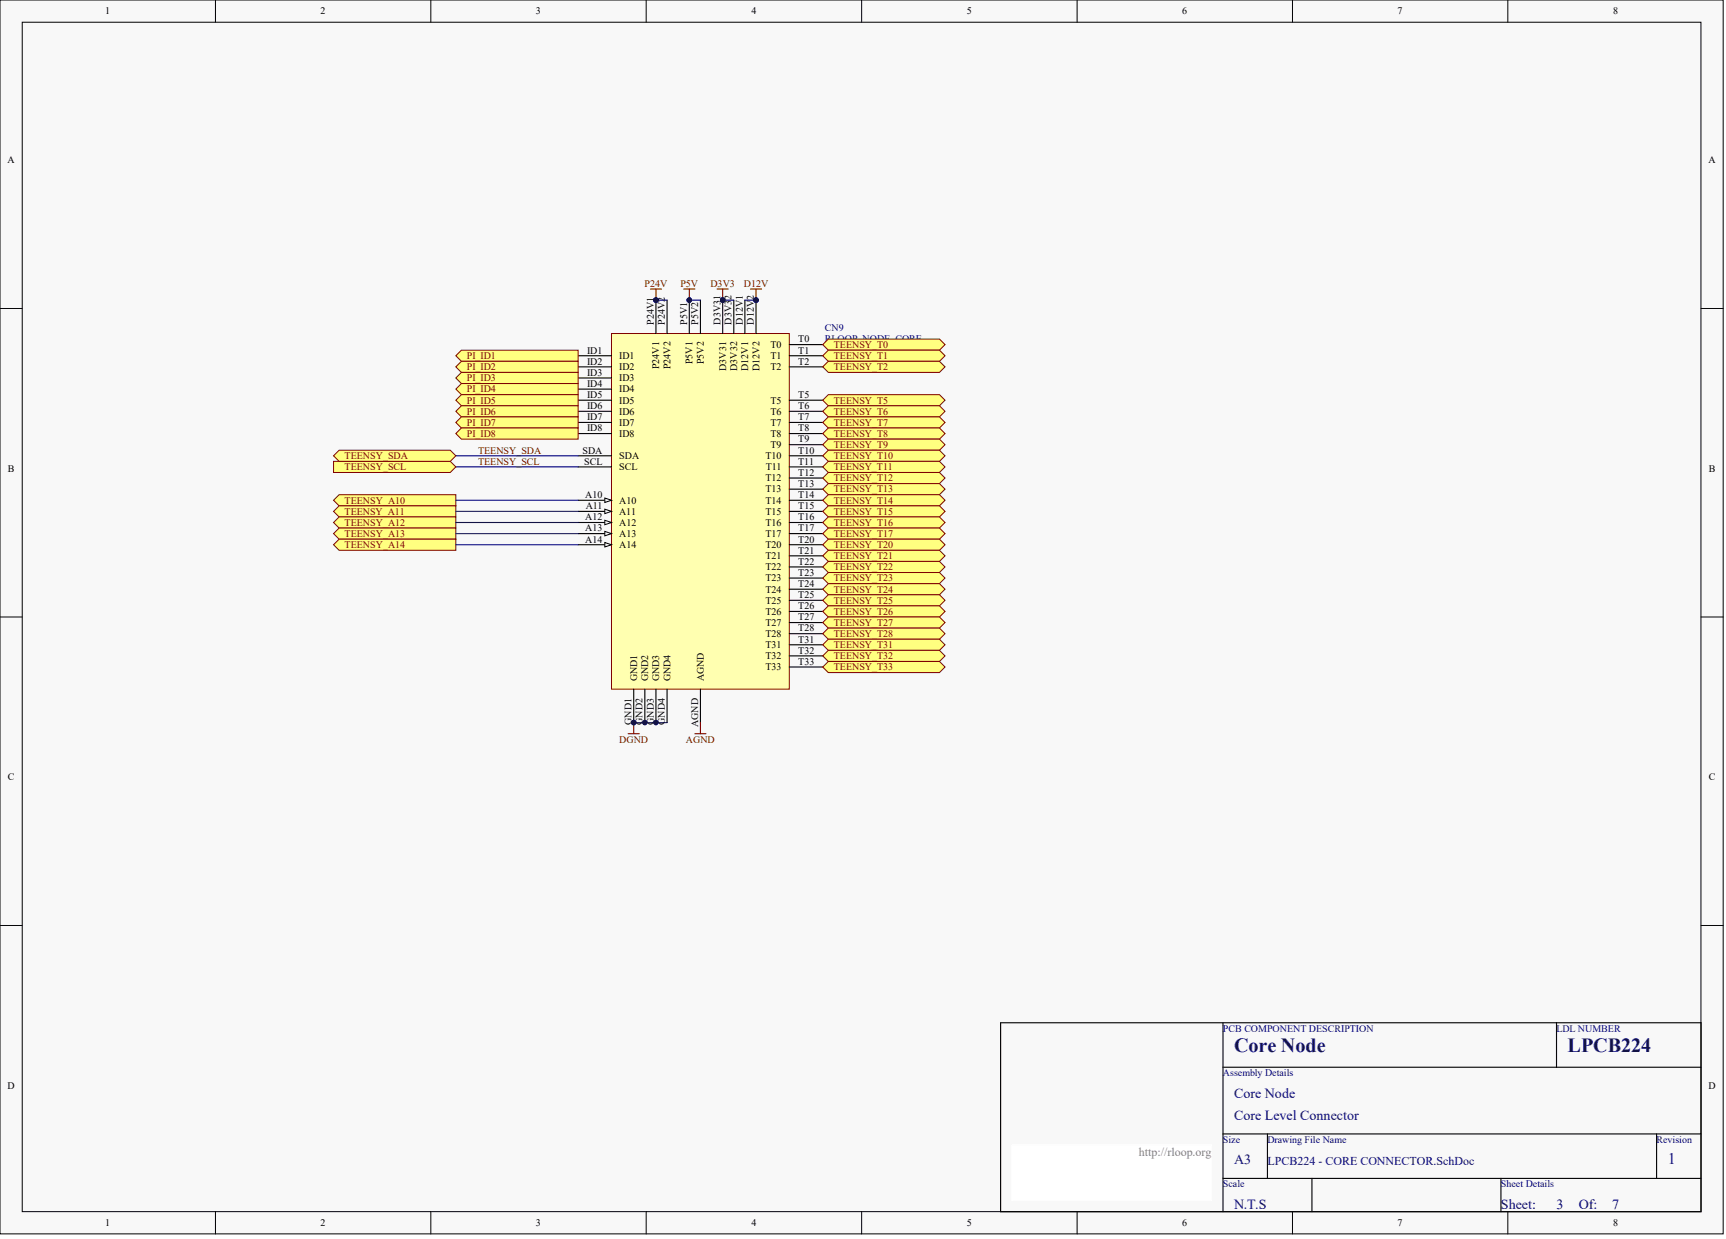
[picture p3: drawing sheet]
<svg xmlns="http://www.w3.org/2000/svg" width="656mm" height="471mm" viewBox="0 0 656 471" stroke-linecap="round" stroke-linejoin="round" font-family="sans-serif">
<defs><g id="words">
<g font-size="7.6" fill="#000080">
<text x="469.2" y="399.8">Core Node</text>
<text x="596" y="399.8">LPCB224</text>
</g>
<text font-size="6.1" fill="#000080" x="634" y="442.4">1</text>
<g font-size="5.3" fill="#000080">
<text x="469.2" y="417.2">Core Node</text>
<text x="469.2" y="425.7">Core Level Connector</text>
<text x="469.2" y="442.6">A3</text>
<text x="469.2" y="459.5">N.T.S</text>
<text x="570.6" y="459.5">Sheet:</text>
<text x="591.7" y="459.5">3</text>
<text x="600.2" y="459.5">Of:</text>
<text x="612.9" y="459.5">7</text>
</g>
<text font-size="4.6" fill="#808080" x="432.9" y="439.3">http://rloop.org</text>
<text font-size="4.6" fill="#000080" x="481.8" y="442.7">LPCB224 - CORE CONNECTOR.SchDoc</text>
<g font-size="3.8">
<text x="40" y="5.5">1</text>
<text x="121.9" y="5.5">2</text>
<text x="203.8" y="5.5">3</text>
<text x="285.7" y="5.5">4</text>
<text x="367.6" y="5.5">5</text>
<text x="449.5" y="5.5">6</text>
<text x="531.3" y="5.5">7</text>
<text x="613.3" y="5.5">8</text>
<text x="2.8" y="62">A</text>
<text x="649.5" y="62">A</text>
<text x="278.1" y="114.1" transform="rotate(-90 278.1 114.1)">2</text>
<text x="286.6" y="114.1" transform="rotate(-90 286.6 114.1)">2</text>
<text x="248.5" y="123.4" transform="rotate(-90 248.5 123.4)">P24V1</text>
<text x="252.8" y="123.4" transform="rotate(-90 252.8 123.4)">P24V2</text>
<text x="261.2" y="123.4" transform="rotate(-90 261.2 123.4)">P5V1</text>
<text x="265.4" y="123.4" transform="rotate(-90 265.4 123.4)">P5V2</text>
<text x="273.9" y="123.4" transform="rotate(-90 273.9 123.4)">D3V31</text>
<text x="278.1" y="123.4" transform="rotate(-90 278.1 123.4)">D3V3</text>
<text x="282.3" y="123.4" transform="rotate(-90 282.3 123.4)">D12V1</text>
<text x="286.6" y="123.4" transform="rotate(-90 286.6 123.4)">D12V</text>
<text x="303.5" y="130.2">T0</text>
<text x="223.2" y="134.4">ID1</text>
<text x="235.4" y="136.5">ID1</text>
<text x="292.9" y="132.3">T0</text>
<text x="292.9" y="136.5">T1</text>
<text x="303.5" y="134.4">T1</text>
<text x="223.2" y="138.6">ID2</text>
<text x="223.2" y="142.8">ID3</text>
<text x="235.4" y="140.7">ID2</text>
<text x="250.6" y="140.3" transform="rotate(-90 250.6 140.3)">P24V1</text>
<text x="254.9" y="140.3" transform="rotate(-90 254.9 140.3)">P24V2</text>
<text x="263.3" y="138.4" transform="rotate(-90 263.3 138.4)">P5V1</text>
<text x="267.5" y="138.4" transform="rotate(-90 267.5 138.4)">P5V2</text>
<text x="276" y="141" transform="rotate(-90 276 141)">D3V31</text>
<text x="280.2" y="141" transform="rotate(-90 280.2 141)">D3V32</text>
<text x="284.5" y="141" transform="rotate(-90 284.5 141)">D12V1</text>
<text x="288.7" y="141" transform="rotate(-90 288.7 141)">D12V2</text>
<text x="292.9" y="140.7">T2</text>
<text x="303.5" y="138.6">T2</text>
<text x="223.2" y="147.1">ID4</text>
<text x="235.4" y="144.9">ID3</text>
<text x="235.4" y="149.2">ID4</text>
<text x="223.2" y="151.3">ID5</text>
<text x="223.2" y="155.5">ID6</text>
<text x="235.4" y="153.4">ID5</text>
<text x="292.9" y="153.4">T5</text>
<text x="303.5" y="151.3">T5</text>
<text x="303.5" y="155.5">T6</text>
<text x="223.2" y="159.7">ID7</text>
<text x="235.4" y="157.6">ID6</text>
<text x="235.4" y="161.8">ID7</text>
<text x="292.9" y="157.6">T6</text>
<text x="292.9" y="161.8">T7</text>
<text x="303.5" y="159.7">T7</text>
<text x="223.2" y="164">ID8</text>
<text x="235.4" y="166.1">ID8</text>
<text x="292.9" y="166.1">T8</text>
<text x="303.5" y="164">T8</text>
<text x="221.4" y="172.4">SDA</text>
<text x="292.9" y="170.3">T9</text>
<text x="303.5" y="168.2">T9</text>
<text x="303.5" y="172.4">T10</text>
<text x="3" y="179.3">B</text>
<text x="222.1" y="176.6">SCL</text>
<text x="235.4" y="174.5">SDA</text>
<text x="235.4" y="178.7">SCL</text>
<text x="291" y="174.5">T10</text>
<text x="291.1" y="178.7">T11</text>
<text x="303.5" y="176.6">T11</text>
<text x="649.6" y="179.3">B</text>
<text x="291" y="183">T12</text>
<text x="303.5" y="180.9">T12</text>
<text x="303.5" y="185.1">T13</text>
<text x="222.5" y="189.3">A10</text>
<text x="235.4" y="191.4">A10</text>
<text x="291" y="187.2">T13</text>
<text x="291" y="191.4">T14</text>
<text x="303.5" y="189.3">T14</text>
<text x="222.5" y="197.8">A12</text>
<text x="222.7" y="193.5">A11</text>
<text x="235.4" y="195.7">A11</text>
<text x="291" y="195.7">T15</text>
<text x="303.5" y="193.5">T15</text>
<text x="303.5" y="197.8">T16</text>
<text x="222.5" y="202">A13</text>
<text x="235.4" y="199.9">A12</text>
<text x="291" y="199.9">T16</text>
<text x="303.5" y="202">T17</text>
<text x="222.5" y="206.2">A14</text>
<text x="235.4" y="204.1">A13</text>
<text x="235.4" y="208.3">A14</text>
<text x="291" y="204.1">T17</text>
<text x="291" y="208.3">T20</text>
<text x="303.5" y="206.2">T20</text>
<text x="291" y="212.6">T21</text>
<text x="303.5" y="210.4">T21</text>
<text x="303.5" y="214.7">T22</text>
<text x="291" y="216.8">T22</text>
<text x="291" y="221">T23</text>
<text x="303.5" y="218.9">T23</text>
<text x="291" y="225.2">T24</text>
<text x="303.5" y="223.1">T24</text>
<text x="303.5" y="227.3">T25</text>
<text x="291" y="229.5">T25</text>
<text x="291" y="233.7">T26</text>
<text x="303.5" y="231.6">T26</text>
<text x="291" y="237.9">T27</text>
<text x="303.5" y="235.8">T27</text>
<text x="291" y="242.1">T28</text>
<text x="303.5" y="240">T28</text>
<text x="303.5" y="244.2">T31</text>
<text x="291" y="246.4">T31</text>
<text x="291" y="250.6">T32</text>
<text x="303.5" y="248.5">T32</text>
<text x="291" y="254.8">T33</text>
<text x="303.5" y="252.7">T33</text>
<text x="242.2" y="259" transform="rotate(-90 242.2 259)">GND1</text>
<text x="246.4" y="259" transform="rotate(-90 246.4 259)">GND2</text>
<text x="250.6" y="259" transform="rotate(-90 250.6 259)">GND3</text>
<text x="254.9" y="259" transform="rotate(-90 254.9 259)">GND4</text>
<text x="267.5" y="259" transform="rotate(-90 267.5 259)">AGND</text>
<text x="240.1" y="275.6" transform="rotate(-90 240.1 275.6)">GND1</text>
<text x="244.3" y="275.6" transform="rotate(-90 244.3 275.6)">GND2</text>
<text x="248.5" y="275.6" transform="rotate(-90 248.5 275.6)">GND3</text>
<text x="252.8" y="275.6" transform="rotate(-90 252.8 275.6)">GND4</text>
<text x="265.4" y="276.4" transform="rotate(-90 265.4 276.4)">AGND</text>
<text x="3" y="296.6">C</text>
<text x="649.6" y="296.6">C</text>
<text x="2.8" y="413.8">D</text>
<text x="649.5" y="413.8">D</text>
<text x="40" y="466.1">1</text>
<text x="121.9" y="466.1">2</text>
<text x="203.8" y="466.1">3</text>
<text x="285.7" y="466.1">4</text>
<text x="367.6" y="466.1">5</text>
<text x="449.5" y="466.1">6</text>
<text x="531.3" y="466.1">7</text>
<text x="613.3" y="466.1">8</text>
</g>
<g font-size="3.8" fill="#800000">
<text x="245" y="109">P24V</text>
<text x="258.7" y="109">P5V</text>
<text x="270.1" y="109">D3V3</text>
<text x="282.8" y="109">D12V</text>
<text x="177.5" y="136.5">PI_ID1</text>
<text x="317" y="132.3">TEENSY_T0</text>
<text x="317" y="136.5">TEENSY_T1</text>
<text x="177.5" y="140.7">PI_ID2</text>
<text x="317" y="140.7">TEENSY_T2</text>
<text x="177.5" y="144.9">PI_ID3</text>
<text x="177.5" y="149.2">PI_ID4</text>
<text x="177.5" y="153.4">PI_ID5</text>
<text x="317" y="153.4">TEENSY_T5</text>
<text x="177.5" y="157.6">PI_ID6</text>
<text x="177.5" y="161.8">PI_ID7</text>
<text x="317" y="157.6">TEENSY_T6</text>
<text x="317" y="161.8">TEENSY_T7</text>
<text x="177.5" y="166.1">PI_ID8</text>
<text x="317" y="166.1">TEENSY_T8</text>
<text x="181.7" y="172.4">TEENSY_SDA</text>
<text x="317" y="170.3">TEENSY_T9</text>
<text x="131" y="178.7">TEENSY_SCL</text>
<text x="131" y="174.5">TEENSY_SDA</text>
<text x="181.7" y="176.6">TEENSY_SCL</text>
<text x="317" y="174.5">TEENSY_T10</text>
<text x="317" y="178.7">TEENSY_T11</text>
<text x="317" y="183">TEENSY_T12</text>
<text x="131" y="191.4">TEENSY_A10</text>
<text x="317" y="187.2">TEENSY_T13</text>
<text x="317" y="191.4">TEENSY_T14</text>
<text x="131" y="195.7">TEENSY_A11</text>
<text x="317" y="195.7">TEENSY_T15</text>
<text x="131" y="199.9">TEENSY_A12</text>
<text x="317" y="199.9">TEENSY_T16</text>
<text x="131" y="204.1">TEENSY_A13</text>
<text x="131" y="208.3">TEENSY_A14</text>
<text x="317" y="204.1">TEENSY_T17</text>
<text x="317" y="208.3">TEENSY_T20</text>
<text x="317" y="212.6">TEENSY_T21</text>
<text x="317" y="216.8">TEENSY_T22</text>
<text x="317" y="221">TEENSY_T23</text>
<text x="317" y="225.2">TEENSY_T24</text>
<text x="317" y="229.5">TEENSY_T25</text>
<text x="317" y="233.7">TEENSY_T26</text>
<text x="317" y="237.9">TEENSY_T27</text>
<text x="317" y="242.1">TEENSY_T28</text>
<text x="317" y="246.4">TEENSY_T31</text>
<text x="317" y="250.6">TEENSY_T32</text>
<text x="317" y="254.8">TEENSY_T33</text>
<text x="235.4" y="282.3">DGND</text>
<text x="260.8" y="282.3">AGND</text>
</g>
<g font-size="3.8" fill="#000080">
<text x="313.6" y="125.9">CN9</text>
<text x="313.6" y="130.2">RLOOP_NODE_CORE</text>
<text x="464.9" y="392.1">PCB COMPONENT DESCRIPTION</text>
<text x="591.7" y="392.1">LDL NUMBER</text>
<text x="464.9" y="409">Assembly Details</text>
<text x="464.9" y="434.4">Size</text>
<text x="481.8" y="434.4">Drawing File Name</text>
<text x="629.8" y="434.4">Revision</text>
<text x="464.9" y="451.3">Scale</text>
<text x="570.6" y="451.3">Sheet Details</text>
</g>
</g></defs>
<g fill="#f8f8f8" stroke="#000" stroke-width=".38">
<path d="M0 0h655.1v469h-655.1z"/>
<path d="M8.5 8.5h638.1v452.1h-638.1z"/>
</g>
<g fill="none" stroke="#000" stroke-width=".38">
<path d="M81.9 0v8.5M163.8 0v8.5M245.7 0v8.5M327.6 0v8.5M409.5 0v8.5M491.4 0v8.5M573.2 0v8.5M0 117.3h8.5M646.7 117.3h8.4M0 234.5h8.5M646.7 234.5h8.4M0 351.8h8.5"/>
<path d="M646.7 351.8h8.4M81.9 460.6v8.5M163.8 460.6v8.5M245.7 460.6v8.5M327.6 460.6v8.5M409.5 460.6v8.5M491.4 460.6v8.5M573.2 460.6v8.5"/>
</g>
<path d="M380.4 388.8h266.3v71.8h-266.3zM464.9 388.8v71.8M591.7 388.8v16.9M464.9 405.7h181.8M464.9 431h181.8M481.8 431v16.9M629.8 431v16.9M464.9 447.9h181.8M498.7 447.9v12.7M570.6 447.9v12.7" fill="none" stroke="#000" stroke-width=".42"/>
<path d="M384.6 435.2h76.1v21.1h-76.1z" fill="#fff" stroke="#fff" stroke-width=".38"/>
<path d="M232.5 126.8h67.6v135.2h-67.6z" fill="#ffffb0" stroke="#800000" stroke-width=".38"/>
<g fill="none" stroke="#000" stroke-width=".42">
<path d="M219.8 135.2h12.7M219.8 139.4h12.7M300.1 135.2h12.7M300.1 139.4h12.7M300.1 131h12.7M219.8 143.7h12.7M219.8 147.9h12.7M219.8 152.1h12.7M219.8 156.4h12.7M300.1 152.1h12.7M300.1 156.4h12.7M219.8 160.6h12.7"/>
<path d="M219.8 164.8h12.7M219.8 173.3h12.7M219.8 177.5h12.7M300.1 160.6h12.7M300.1 164.8h12.7M300.1 173.3h12.7M300.1 177.5h12.7M300.1 169h12.7M219.8 190.2h12.7M300.1 181.7h12.7M300.1 185.9h12.7M300.1 190.2h12.7"/>
<path d="M300.1 194.4h12.7M300.1 198.6h12.7M300.1 202.8h12.7M300.1 207.1h12.7M300.1 211.3h12.7M300.1 215.5h12.7M300.1 219.7h12.7M300.1 224h12.7M300.1 228.2h12.7M300.1 232.4h12.7M300.1 236.6h12.7M300.1 240.9h12.7"/>
<path d="M300.1 245.1h12.7M300.1 249.3h12.7M300.1 253.5h12.7"/>
</g>
<path d="M229.9 189.3l2.6 .9-2.6 .8z" fill="#f8f8f8" stroke="#000" stroke-width=".38"/>
<path d="M219.8 194.4h12.7" fill="none" stroke="#000" stroke-width=".42"/>
<path d="M229.9 193.5l2.6 .9-2.6 .8z" fill="#f8f8f8" stroke="#000" stroke-width=".38"/>
<path d="M219.8 198.6h12.7" fill="none" stroke="#000" stroke-width=".42"/>
<path d="M229.9 197.8l2.6 .8-2.6 .9z" fill="#f8f8f8" stroke="#000" stroke-width=".38"/>
<path d="M219.8 202.8h12.7" fill="none" stroke="#000" stroke-width=".42"/>
<path d="M229.9 202l2.6 .8-2.6 .9z" fill="#f8f8f8" stroke="#000" stroke-width=".38"/>
<path d="M219.8 207.1h12.7" fill="none" stroke="#000" stroke-width=".42"/>
<path d="M229.9 206.2l2.6 .9-2.6 .8z" fill="#f8f8f8" stroke="#000" stroke-width=".38"/>
<g fill="none" stroke="#000" stroke-width=".42">
<path d="M249.4 114.1v12.7M253.6 114.1v12.7M262.1 114.1v12.7M266.3 114.1v12.7M274.7 114.1v12.7M279 114.1v12.7M283.2 114.1v12.7M287.4 114.1v12.7M240.9 262v12.7M245.1 262v12.7M249.4 262v12.7M253.6 262v12.7"/>
<path d="M266.3 262v12.7"/>
</g>
<g fill="#000080" stroke="#000080" stroke-width=".38">
<circle cx="249.4" cy="114.1" r=".82"/>
<circle cx="262" cy="114.1" r=".82"/>
<circle cx="274.7" cy="114.1" r=".82"/>
<circle cx="240.9" cy="274.7" r=".82"/>
<circle cx="245.1" cy="274.7" r=".82"/>
<circle cx="249.4" cy="274.7" r=".82"/>
<circle cx="287.4" cy="114.1" r=".82"/>
</g>
<path d="M247.3 109.9h4.2M249.4 109.9v4.2M259.9 109.9h4.3M262.1 109.9v4.2M272.6 109.9h4.2M274.7 109.9v4.2M238.8 278.9h4.2M240.9 274.7v4.2M264.2 278.9h4.2M266.3 274.7v4.2" fill="none" stroke="#800000" stroke-width=".42"/>
<path d="M249.4 114.1h4.2M262.1 114.1h4.2M274.7 114.1h4.3M173.3 173.3h46.5M173.3 177.5h46.5M240.9 274.7h12.7" fill="none" stroke="#000080" stroke-width=".42"/>
<g fill="#ffff80" stroke="#800000" stroke-width=".38">
<path d="M312.8 131l2.1-2.1h42.3l2.1 2.1-2.1 2.1h-42.3z" fill-rule="evenodd"/>
<path d="M312.8 135.2l2.1-2.1h42.3l2.1 2.1-2.1 2.1h-42.3z" fill-rule="evenodd"/>
<path d="M312.8 139.4l2.1-2.1h42.3l2.1 2.1-2.1 2.2h-42.3z" fill-rule="evenodd"/>
<path d="M312.8 152.1l2.1-2.1h42.3l2.1 2.1-2.1 2.1h-42.3z" fill-rule="evenodd"/>
<path d="M312.8 156.4l2.1-2.2h42.3l2.1 2.2-2.1 2.1h-42.3z" fill-rule="evenodd"/>
<path d="M312.8 160.6l2.1-2.1h42.3l2.1 2.1-2.1 2.1h-42.3z" fill-rule="evenodd"/>
<path d="M312.8 164.8l2.1-2.1h42.3l2.1 2.1-2.1 2.1h-42.3z" fill-rule="evenodd"/>
<path d="M312.8 169l2.1-2.1h42.3l2.1 2.1-2.1 2.1h-42.3z" fill-rule="evenodd"/>
<path d="M312.8 173.3l2.1-2.2h42.3l2.1 2.2-2.1 2.1h-42.3z" fill-rule="evenodd"/>
<path d="M312.8 177.5l2.1-2.1h42.3l2.1 2.1-2.1 2.1h-42.3z" fill-rule="evenodd"/>
<path d="M312.8 181.7l2.1-2.1h42.3l2.1 2.1-2.1 2.1h-42.3z" fill-rule="evenodd"/>
<path d="M312.8 185.9l2.1-2.1h42.3l2.1 2.1-2.1 2.1h-42.3z" fill-rule="evenodd"/>
<path d="M312.8 190.2l2.1-2.2h42.3l2.1 2.2-2.1 2.1h-42.3z" fill-rule="evenodd"/>
<path d="M312.8 194.4l2.1-2.1h42.3l2.1 2.1-2.1 2.1h-42.3z" fill-rule="evenodd"/>
<path d="M312.8 198.6l2.1-2.1h42.3l2.1 2.1-2.1 2.1h-42.3z" fill-rule="evenodd"/>
<path d="M312.8 202.8l2.1-2.1h42.3l2.1 2.1-2.1 2.1h-42.3z" fill-rule="evenodd"/>
<path d="M312.8 207.1l2.1-2.2h42.3l2.1 2.2-2.1 2.1h-42.3z" fill-rule="evenodd"/>
<path d="M312.8 211.3l2.1-2.1h42.3l2.1 2.1-2.1 2.1h-42.3z" fill-rule="evenodd"/>
<path d="M312.8 215.5l2.1-2.1h42.3l2.1 2.1-2.1 2.1h-42.3z" fill-rule="evenodd"/>
<path d="M312.8 219.7l2.1-2.1h42.3l2.1 2.1-2.1 2.1h-42.3z" fill-rule="evenodd"/>
<path d="M312.8 224l2.1-2.2h42.3l2.1 2.2-2.1 2.1h-42.3z" fill-rule="evenodd"/>
<path d="M312.8 228.2l2.1-2.1h42.3l2.1 2.1-2.1 2.1h-42.3z" fill-rule="evenodd"/>
<path d="M312.8 232.4l2.1-2.1h42.3l2.1 2.1-2.1 2.1h-42.3z" fill-rule="evenodd"/>
<path d="M312.8 236.6l2.1-2.1h42.3l2.1 2.1-2.1 2.2h-42.3z" fill-rule="evenodd"/>
<path d="M312.8 240.9l2.1-2.1h42.3l2.1 2.1-2.1 2.1h-42.3z" fill-rule="evenodd"/>
<path d="M312.8 245.1l2.1-2.1h42.3l2.1 2.1-2.1 2.1h-42.3z" fill-rule="evenodd"/>
<path d="M312.8 249.3l2.1-2.1h42.3l2.1 2.1-2.1 2.1h-42.3z" fill-rule="evenodd"/>
<path d="M312.8 253.5l2.1-2.1h42.3l2.1 2.1-2.1 2.2h-42.3z" fill-rule="evenodd"/>
<path d="M126.8 190.2l2.1-2.2h44.4v4.3h-44.4z" fill-rule="evenodd"/>
<path d="M126.8 194.4l2.1-2.1h44.4v4.2h-44.4z" fill-rule="evenodd"/>
<path d="M126.8 198.6l2.1-2.1h44.4v4.2h-44.4z" fill-rule="evenodd"/>
<path d="M126.8 202.8l2.1-2.1h44.4v4.2h-44.4z" fill-rule="evenodd"/>
<path d="M126.8 207.1l2.1-2.2h44.4v4.3h-44.4z" fill-rule="evenodd"/>
<path d="M126.8 175.4h44.4l2.1 2.1-2.1 2.1h-44.4z" fill-rule="evenodd"/>
<path d="M126.8 173.3l2.1-2.2h42.3l2.1 2.2-2.1 2.1h-42.3z" fill-rule="evenodd"/>
<path d="M173.3 135.2l2.1-2.1h44.4v4.2h-44.4z" fill-rule="evenodd"/>
<path d="M173.3 139.4l2.1-2.1h44.4v4.3h-44.4z" fill-rule="evenodd"/>
<path d="M173.3 143.7l2.1-2.1h44.4v4.2h-44.4z" fill-rule="evenodd"/>
<path d="M173.3 147.9l2.1-2.1h44.4v4.2h-44.4z" fill-rule="evenodd"/>
<path d="M173.3 152.1l2.1-2.1h44.4v4.2h-44.4z" fill-rule="evenodd"/>
<path d="M173.3 156.4l2.1-2.2h44.4v4.3h-44.4z" fill-rule="evenodd"/>
<path d="M173.3 160.6l2.1-2.1h44.4v4.2h-44.4z" fill-rule="evenodd"/>
<path d="M173.3 164.8l2.1-2.1h44.4v4.2h-44.4z" fill-rule="evenodd"/>
</g>
<path d="M285.3 109.9h4.2M287.4 109.9v4.2" fill="none" stroke="#800000" stroke-width=".42"/>
<circle cx="287.4" cy="114.1" r=".82" fill="#000080" stroke="#000080" stroke-width=".38"/>
<path d="M283.2 114.1h4.2M173.3 190.2h46.5M173.3 194.4h46.5M173.3 198.6h46.5M173.3 202.8h46.5M173.3 207.1h46.5" fill="none" stroke="#000080" stroke-width=".42"/>
<use href="#words"/>
</svg>
